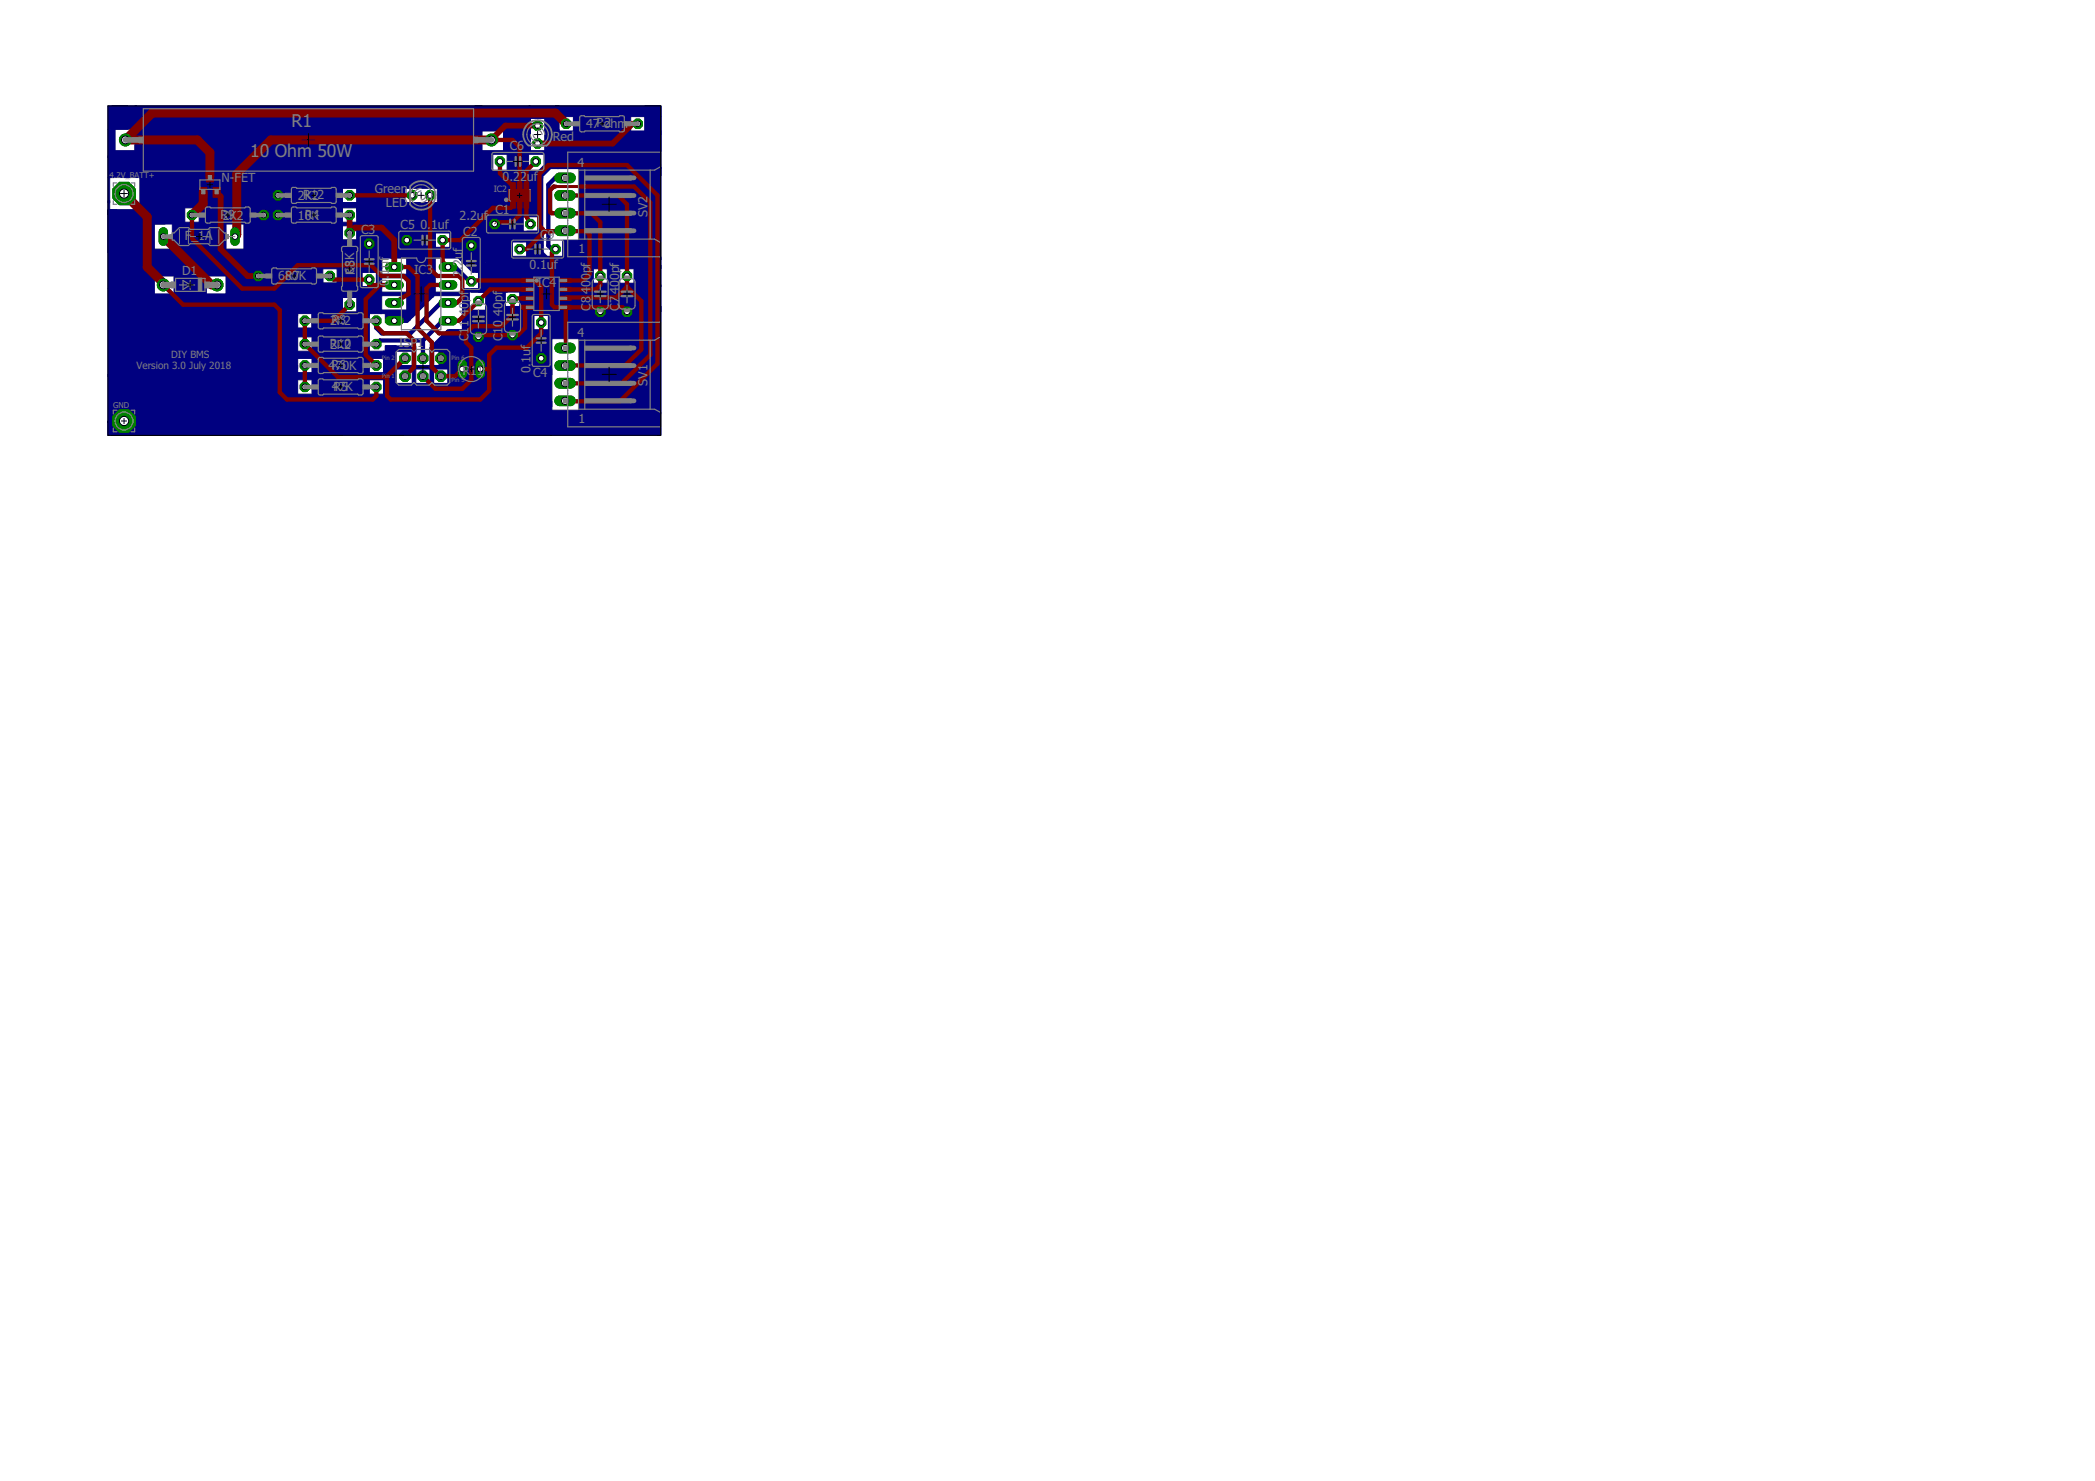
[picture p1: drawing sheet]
<svg xmlns="http://www.w3.org/2000/svg" width="297mm" height="210mm" viewBox="0 0 297 210" stroke-linecap="round" stroke-linejoin="round" font-family="sans-serif">
<defs><g id="words">
<g font-size="2.5" fill="#808080">
<text x="35.5" y="22.2">10 Ohm 50W</text>
<text x="41.3" y="18.1">R1</text>
</g>
<g font-size="1.8" fill="#808080">
<text x="72.3" y="21.2">C6</text>
<text x="78.4" y="20">R</text>
<text x="79.5" y="20">ed</text>
<text x="81.9" y="23.7">4</text>
<text x="83.1" y="18.2">47Rohm</text>
<text x="85.7" y="18.1">2</text>
<text x="31.4" y="25.8">N-FET</text>
<text x="42.2" y="28.3">2R12</text>
<text x="43.2" y="28.3">K2</text>
<text x="53.1" y="27.3">Green</text>
<text x="54.7" y="29.3">L</text>
<text x="55.6" y="29.3">ED</text>
<text x="71.3" y="25.7">0.2</text>
<text x="73.7" y="25.7">2</text>
<text x="74.7" y="25.7">uf</text>
<text x="26.2" y="34">F</text>
<text x="27.1" y="34">_1</text>
<text x="29.1" y="34">A</text>
<text x="31.2" y="31">R2</text>
<text x="32.3" y="31">9K</text>
<text x="33.6" y="31.1">2</text>
<text x="42.2" y="31.1">10K</text>
<text x="43.2" y="31">R4</text>
<text x="51.2" y="33.2">C3</text>
<text x="56.8" y="32.4">C5</text>
<text x="59.6" y="32.5">0</text>
<text x="60.6" y="32.5">.</text>
<text x="61.1" y="32.5">1uf</text>
<text x="65.2" y="31.2">2.2</text>
<text x="65.6" y="35.8" transform="rotate(-90 65.6 35.8)">f</text>
<text x="65.7" y="33.4">C2</text>
<text x="67.6" y="31.2">uf</text>
<text x="70.3" y="30.4">C1</text>
<text x="76.6" y="33.9">C9</text>
<text x="82" y="35.8">1</text>
<text x="91.8" y="30.8" transform="rotate(-90 91.8 30.8)">SV2</text>
<text x="25.8" y="39">D1</text>
<text x="39.4" y="39.7">680K</text>
<text x="40.4" y="39.6">R7</text>
<text x="50.2" y="38.8" transform="rotate(-90 50.2 38.8)">6</text>
<text x="50.2" y="37.9" transform="rotate(-90 50.2 37.9)">8K</text>
<text x="50.3" y="38.9" transform="rotate(-90 50.3 38.9)">R</text>
<text x="50.3" y="37.8" transform="rotate(-90 50.3 37.8)">3</text>
<text x="55.1" y="40.5" transform="rotate(-90 55.1 40.5)">0.</text>
<text x="55.1" y="39" transform="rotate(-90 55.1 39)">1uf</text>
<text x="58.7" y="38.8">IC3</text>
<text x="65.6" y="39.2" transform="rotate(-90 65.6 39.2)">2.2</text>
<text x="65.6" y="36.8" transform="rotate(-90 65.6 36.8)">u</text>
<text x="75.1" y="38.1">0.</text>
<text x="76.2" y="40.7">I</text>
<text x="76.6" y="38.1">1</text>
<text x="76.9" y="40.7">C</text>
<text x="77.6" y="38.1">u</text>
<text x="77.9" y="40.7">4</text>
<text x="78.5" y="38.1">f</text>
<text x="83.7" y="41.7" transform="rotate(-90 83.7 41.7)">4</text>
<text x="83.7" y="40.7" transform="rotate(-90 83.7 40.7)">00p</text>
<text x="83.7" y="37.8" transform="rotate(-90 83.7 37.8)">f</text>
<text x="87.8" y="41.7" transform="rotate(-90 87.8 41.7)">40</text>
<text x="87.8" y="39.7" transform="rotate(-90 87.8 39.7)">0p</text>
<text x="87.8" y="37.8" transform="rotate(-90 87.8 37.8)">f</text>
<text x="46.8" y="46.1">2K</text>
<text x="47" y="46">R8</text>
<text x="48.8" y="46.1">2</text>
<text x="66.4" y="44.8" transform="rotate(-90 66.4 44.8)">4</text>
<text x="66.4" y="43.8" transform="rotate(-90 66.4 43.8)">0pf</text>
<text x="71.3" y="47.3" transform="rotate(-90 71.3 47.3)">10</text>
<text x="71.3" y="44.8" transform="rotate(-90 71.3 44.8)">4</text>
<text x="71.3" y="43.8" transform="rotate(-90 71.3 43.8)">0pf</text>
<text x="81.9" y="47.8">4</text>
<text x="83.7" y="44.1" transform="rotate(-90 83.7 44.1)">C</text>
<text x="83.7" y="43" transform="rotate(-90 83.7 43)">8</text>
<text x="87.8" y="44.1" transform="rotate(-90 87.8 44.1)">C</text>
<text x="87.8" y="43" transform="rotate(-90 87.8 43)">7</text>
<text x="46.6" y="52.4">4R760K</text>
<text x="46.8" y="49.3">R12</text>
<text x="46.8" y="49.4">2K0</text>
<text x="56.5" y="49.1">ISP</text>
<text x="59.2" y="49.1">1</text>
<text x="65.6" y="53.2">R1</text>
<text x="66.4" y="48.3" transform="rotate(-90 66.4 48.3)">C11</text>
<text x="67.6" y="53.2">1</text>
<text x="71.3" y="48.3" transform="rotate(-90 71.3 48.3)">C</text>
<text x="75.2" y="52.9" transform="rotate(-90 75.2 52.9)">0</text>
<text x="75.2" y="52" transform="rotate(-90 75.2 52)">.1uf</text>
<text x="75.6" y="53.5">C4</text>
<text x="47.1" y="55.5">4R75K</text>
<text x="82" y="59.9">1</text>
<text x="91.8" y="54.6" transform="rotate(-90 91.8 54.6)">SV1</text>
</g>
<g font-size="1.4" fill="#808080">
<text x="19.4" y="52.3">Version 3.0 July 2018</text>
<text x="24.2" y="50.8">DIY BMS</text>
</g>
<text font-size="1.2" fill="#808080" x="70" y="27.2">IC2</text>
<g font-size="1.1" fill="#808080">
<text x="15.5" y="25.3">4.2V_BATT+</text>
<text x="16.1" y="57.8">GND</text>
</g>
<g font-size=".8" fill="#808080">
<text x="54.1" y="53.6">P</text>
<text x="54.1" y="51">P</text>
<text x="54.6" y="53.6">i</text>
<text x="54.6" y="51">i</text>
<text x="54.8" y="53.6">n 1</text>
<text x="54.8" y="51">n 2</text>
<text x="64" y="51">Pin 6</text>
<text x="64" y="54.1">Pin 5</text>
</g>
</g></defs>
<g fill="#000080" stroke="#000080" stroke-width=".14">
<path d="M33.8 44.2h8.4v8.1h-8.4z"/>
<path d="M36.6 51.5h1.8v3.9h-1.8z"/>
<path d="M19.1 15h49.2v7.9h-49.2z"/>
<path d="M25.2 22.6h43.1v4.1h-43.1z"/>
<path d="M55.4 56.9h22.9v4.8h-22.9z"/>
<path d="M78 58.1h15.5v3.6h-15.5z"/>
<path d="M82.3 43.4h11.4v15.3h-11.4z"/>
<path d="M41.7 46.5h3.3v1.3h-3.3z"/>
<path d="M67.3 15h7.9v3.6h-7.9z"/>
<path d="M75 15h4.3v1.8h-4.3z"/>
<path d="M77.2 16.5h2.1v2.1h-2.1z"/>
<path d="M77.2 18.3h2.1v5.6h-2.1z"/>
<path d="M71.9 18.6h3.1v6.3h-3.1z"/>
<path d="M68.1 24.1h8.4v6.6h-8.4z"/>
<path d="M62 26.4h6.3v4.3h-6.3z"/>
<path d="M40.4 26.4h1.8v5.3h-1.8z"/>
<path d="M55.4 28.7h5.1v7.9h-5.1z"/>
<path d="M60.2 28.7h7.6v4.3h-7.6z"/>
<path d="M60.2 32.8h1.5v3.8h-1.5z"/>
<path d="M61.5 35.1h4.1v1.5h-4.1z"/>
<path d="M63.8 32.5h1.8v3.1h-1.8z"/>
<path d="M65 35.8h6.6v.8h-6.6z"/>
<path d="M65.3 32.5h3.8v1.3h-3.8z"/>
<path d="M67.6 29.7h1.5v3.3h-1.5z"/>
<path d="M68.1 33.5h3.5v2.8h-3.5z"/>
<path d="M68.3 32.8h3.3v1.7h-3.3z"/>
<path d="M71.1 33h1.6v3.6h-1.6z"/>
<path d="M71.1 30.5h3.1v3.8h-3.1z"/>
<path d="M65.3 36.3h17.3v.5h-17.3z"/>
<path d="M71.6 37.3h5.9v4.1h-5.9z"/>
<path d="M73.7 40.9h2v3.5h-2z"/>
<path d="M68.9 40.9h2.7v3.3h-2.7z"/>
<path d="M71.1 43.7h2.6v.5h-2.6z"/>
<path d="M71.4 43.4h2.5v.8h-2.5z"/>
<path d="M68.1 37.6h1.3v3.8h-1.3z"/>
<path d="M67.8 37.6h.3v3.8h-.3z"/>
<path d="M82 40.4h11.7v3.8h-11.7z"/>
<path d="M82.3 36.3h11.4v1.8h-11.4z"/>
<path d="M90.2 37.6h3.5v3h-3.5z"/>
<path d="M82.1 37.6h2v2.8h-2z"/>
<path d="M86.1 37.8h1.8v3.1h-1.8z"/>
<path d="M83.8 40.1h6.6v.5h-6.6z"/>
<path d="M89.9 37.8h.3v2.6h-.3z"/>
<path d="M82.3 23.4h11.4v13.4h-11.4z"/>
<path d="M79 18.6h14.7v5.3h-14.7z"/>
<path d="M78.7 15h15v1.5h-15z"/>
<path d="M91.4 16.5h2.3v2.6h-2.3z"/>
<path d="M81.3 16.3h8.1v2.8h-8.1z"/>
<path d="M67.8 21.6h2.1v2.8h-2.1z"/>
<path d="M68.1 21.4h4.3v.5h-4.3z"/>
<path d="M75 18.1h.2v3h-.2z"/>
<path d="M57.7 44.2h.7v.8h-.7z"/>
<path d="M67.8 29.5h3.6v3.8h-3.6z"/>
<path d="M64.8 32.8h3.5v3.5h-3.5z"/>
<path d="M69.1 37.6h2.8v3.8h-2.8z"/>
<path d="M76.5 36.6h7.6v8.1h-7.6z"/>
<path d="M75 40.4h2.5v4.3h-2.5z"/>
<path d="M68.9 43.9h6.8v9.2h-6.8z"/>
<path d="M66.8 44.4h2.6v8.7h-2.6z"/>
<path d="M75.2 47.2h3.1v5.9h-3.1z"/>
<path d="M75.5 46.7h2.5v.8h-2.5z"/>
<path d="M77.7 44.4h4.9v3.6h-4.9z"/>
<path d="M57.7 36.3h3.8v5.6h-3.8z"/>
<path d="M66.8 40.9h1.3v.5h-1.3z"/>
<path d="M74.7 33h.5v3.6h-.5z"/>
<path d="M73.7 32.8h1.5v1.5h-1.5z"/>
<path d="M75.2 32.8h1.8v3.8h-1.8z"/>
<path d="M74.7 21.4h2.8v.5h-2.8z"/>
<path d="M75 20.6h.2v.8h-.2z"/>
<path d="M66.8 52.3h11.5v5.3h-11.5z"/>
<path d="M55.1 56.1h12.2v1.8h-12.2z"/>
<path d="M55.1 55.1h7.9v1.5h-7.9z"/>
<path d="M62.8 55.1h4.3v1.3h-4.3z"/>
<path d="M65.6 44.4h1.7v11.2h-1.7z"/>
<path d="M63.8 46.7h2.3v8.9h-2.3z"/>
<path d="M62.8 50h1.7v1.5h-1.7z"/>
<path d="M42 26.2h6.6v3.5h-6.6z"/>
<path d="M37.6 26.2h3.6v2.8h-3.6z"/>
<path d="M44.2 50.5h8.2v2.6h-8.2z"/>
<path d="M15.8 44.4h21.8v17.3h-21.8z"/>
<path d="M37.4 51.8h4.8v9.9h-4.8z"/>
<path d="M42 55.9h15.2v5.8h-15.2z"/>
<path d="M54.4 49.8h1.8v6.1h-1.8z"/>
<path d="M52.1 49.8h2.8v1h-2.8z"/>
<path d="M41.7 52.8h14v1h-14z"/>
<path d="M42 49.8h2.7v1h-2.7z"/>
<path d="M44.2 53.3h8.2v2.8h-8.2z"/>
<path d="M44.7 44.4h7.7v6.4h-7.7z"/>
<path d="M50.6 40.6h1.8v4.1h-1.8z"/>
<path d="M32.3 40.6h18.5v1.6h-18.5z"/>
<path d="M32.6 41.9h9.6v2.8h-9.6z"/>
<path d="M42 41.7h6.6v2.7h-6.6z"/>
<path d="M15.8 29.7h6.1v15h-6.1z"/>
<path d="M21.6 41.7h10.7v3.3h-10.7z"/>
<path d="M20.6 35.3h15.8v3.8h-15.8z"/>
<path d="M24.7 38.6h4.6v3.8h-4.6z"/>
<path d="M19.9 22.6h5.5v7.1h-5.5z"/>
<path d="M15.8 21.4h4.3v3.8h-4.3z"/>
<path d="M15.8 15h3.6v3.3h-3.6z"/>
<path d="M15.8 18.3h.5v3.3h-.5z"/>
<path d="M24.9 25.1h13.2v3.9h-13.2z"/>
<path d="M28.2 27.9h3.8v8.2h-3.8z"/>
<path d="M21.6 28.4h4.6v3.3h-4.6z"/>
<path d="M26 28.7h2.7v.8h-2.7z"/>
<path d="M31.5 28.4h17.1v3.3h-17.1z"/>
<path d="M34.6 31h11.2v5.6h-11.2z"/>
<path d="M24.4 31.5h4.3v4.3h-4.3z"/>
<path d="M50.6 26.2h6.8v3.8h-6.8z"/>
<path d="M50.6 29.5h5.6v7.1h-5.6z"/>
<path d="M45.3 31.2h3.3v3.1h-3.3z"/>
<path d="M48.3 28.7h2.8v.8h-2.8z"/>
<path d="M48.3 31.5h2.8v.5h-2.8z"/>
<path d="M45.5 34.8h8.6v3.3h-8.6z"/>
<path d="M47.8 37.8h3.6v3.1h-3.6z"/>
<path d="M51.1 37.8h3v.8h-3z"/>
<path d="M51.6 40.6h2.5v3.8h-2.5z"/>
<path d="M44.2 44.2h1.3v6.3h-1.3z"/>
<path d="M56.2 54.6h7.8v.8h-7.8z"/>
<path d="M79.8 34h2.8v2.6h-2.8z"/>
<path d="M71.4 17.8h.8v3.6h-.8z"/>
<path d="M45.3 40.1h2.7v.5h-2.7z"/>
<path d="M48.3 44.2h2.5v.5h-2.5z"/>
<path d="M53.4 38.4h.7v2.5h-.7z"/>
<path d="M53.9 41.4h4v.5h-4z"/>
<path d="M53.9 38.9h4v.5h-4z"/>
<path d="M53.9 43.9h4v.5h-4z"/>
<path d="M61.5 41.4h4.3v.5h-4.3z"/>
<path d="M55.9 51.8h8.1v.5h-8.1z"/>
<path d="M55.6 49h.6v5.8h-.6z"/>
<path d="M58.4 49.3h.5v5.5h-.5z"/>
<path d="M61 49.3h.5v5.5h-.5z"/>
<path d="M55.9 54.3h8.1v.5h-8.1z"/>
<path d="M63.5 51.3h.5v3.3h-.5z"/>
<path d="M55.9 49h3v.8h-3z"/>
<path d="M61 49.3h2.3v.5h-2.3z"/>
<path d="M55.1 44.2h2.6v1h-2.6z"/>
<path d="M69.6 36.6h7.4v1.5h-7.4z"/>
<path d="M15.3 15h2.8v3.3h-2.8z"/>
<path d="M15.3 18.3h.8v4.1h-.8z"/>
<path d="M15.3 22.1h.8v3.1h-.8z"/>
<path d="M15.3 25.2h.3v3.5h-.3z"/>
<path d="M15.3 28.4h.3v2.1h-.3z"/>
<path d="M15.3 29.7h.8v3.3h-.8z"/>
<path d="M15.3 33h.8v7.9h-.8z"/>
<path d="M15.3 40.9h.8v12.4h-.8z"/>
<path d="M15.3 53.1h.8v6.8h-.8z"/>
<path d="M15.3 59.7h33.3v2h-33.3z"/>
<path d="M93.2 58.4h.5v3.3h-.5z"/>
<path d="M54.6 44.4h1.6v1.3h-1.6z"/>
<path d="M54.6 49h1v1h-1z"/>
<path d="M91.4 15h2.3v9.9h-2.3z"/>
<path d="M71.4 15.3h3.8v6.3h-3.8z"/>
<path d="M74.7 32.8h2.3v6.1h-2.3z"/>
<path d="M89.9 37.1h3.6v4.8h-3.6z"/>
<path d="M67.8 37.3h2.6v4.1h-2.6z"/>
<path d="M45.3 40.1h3.3v4.3h-3.3z"/>
<path d="M44.2 40.1h4.4v6.6h-4.4z"/>
<path d="M19.9 24.1h3.5v7.6h-3.5z"/>
<path d="M15.3 29.7h1.3v6.1h-1.3z"/>
<path d="M63.5 49h4.8v6.4h-4.8z"/>
<path d="M54.6 49h1.6v6.9h-1.6z"/>
<path d="M62.3 49.5h1v2.5h-1z"/>
<path d="M32 38.9h13.8v3h-13.8z"/>
<path d="M36.4 35.6h9.4v5.3h-9.4z"/>
<path d="M82.1 47.2h.5v12.2h-.5z"/>
<path d="M82.1 23.6h.7v11.5h-.7z"/>
</g>
<g fill="none" stroke="#000080" stroke-width=".61">
<path d="M57.9 36.1v9.1M58.4 34.3l-.2-.3h-.5l-1.5-1.5-3.9 2M58.4 34.3v10.4M61.5 36.3v5.4l-3.8 3.8h-1.8M63.5 37.8h1l2.1 2.1h.2M64.8 36.1l2.3 2.3h1M66.8 34.8v1M67.1 37.3l1.2 1.3h.3l-1.3-1.3M67.8 36.8l.8 .8-.3 .2h-.2l-.5-.5v-.2zM69.1 37.1v.7h.3l.2-.2v-.5l-.2-.3h-3.1l-.2-.2v.2l1.5 1.6M69.6 24.4h7.1M70.1 31.7h-2.3l-.2 .3h-6.9l-2.3 2.3"/>
<path d="M76.5 35.6l1.2 1.2M76.7 34.8l-.2-.3v-9.6l.2 .3v11.6M80.1 25.2h-1.3l-1.1 1v8.6l.6 .5h.5M83.3 23.6h-6.1l-1.2 1.3h.2l1.5-1.5h.3v.2l-2 2.1M59.2 43.2l1.8-1.8v-5.6h6.1l2.5 2.6h7.1v5l.5 .5h1.6l.2 .3v2.8l-.2 .2h-1.6l-.5 .6v3l-3.3-3.3h-.7M59.2 42.7v1l-1.3 1.3M59.2 42.7h-.3l-.2 .2v.8M59.5 41.9h-.6v.5l.3 .3M60 48.3h-6.1l-.5 .5M60 48.3v2.5M61.2 41.9v-.2l-.2 .2h-.5v-.5l-1.3 1.3M61.5 49.3h1"/>
<path d="M62 49h.5M62.5 50.5l1.8 1.8M62.5 50.8l2 2M63.3 48.3v1.7l.2 .3h.3v-2.8l-.8 .8v2l-.5 .5M63.5 45.5h-.7l-2.8 2.8M63.5 42.9h-1l-4.3 4.3h-4.1l-.7-.7v-1M63.8 47l-1.3 1.3v2.5M66.3 41.1v2.8M67.8 47.8v3h-5.3M69.1 41.1h-3.3v3.1h3.3v.2h-3.3v2.6h-2.3l-2.3 2.3v5.3"/>
</g>
<path d="M39.4 27.7v6.8h12.9M39.4 30.5h-2l-.8 .7v7.9M85.1 44.2h3.8" fill="none" stroke="#000080" stroke-width="1.3"/>
<path d="M36.6 39.1h-1.5l-2.8 2.8v3.1l-14.7 14.7" fill="none" stroke="#000080" stroke-width=".83"/>
<circle cx="17.6" cy="27.4" r="1.72" fill="#008000" stroke="#008000" stroke-width=".14"/>
<circle cx="17.6" cy="27.4" r=".66" fill="#fff" stroke="#000" stroke-width=".14"/>
<circle cx="75.2" cy="31.7" r=".71" fill="#008000" stroke="#008000" stroke-width=".14"/>
<circle cx="75.2" cy="31.7" r=".4" fill="#fff" stroke="#000" stroke-width=".14"/>
<circle cx="70.1" cy="31.7" r=".71" fill="#008000" stroke="#008000" stroke-width=".14"/>
<circle cx="70.1" cy="31.7" r=".4" fill="#fff" stroke="#000" stroke-width=".14"/>
<circle cx="72.7" cy="42.4" r=".71" fill="#008000" stroke="#008000" stroke-width=".14"/>
<circle cx="72.7" cy="42.4" r=".4" fill="#fff" stroke="#000" stroke-width=".14"/>
<circle cx="72.7" cy="47.5" r=".71" fill="#008000" stroke="#008000" stroke-width=".14"/>
<circle cx="72.7" cy="47.5" r=".4" fill="#fff" stroke="#000" stroke-width=".14"/>
<circle cx="67.8" cy="42.7" r=".71" fill="#008000" stroke="#008000" stroke-width=".14"/>
<circle cx="67.8" cy="42.7" r=".4" fill="#fff" stroke="#000" stroke-width=".14"/>
<circle cx="67.8" cy="47.8" r=".71" fill="#008000" stroke="#008000" stroke-width=".14"/>
<circle cx="67.8" cy="47.8" r=".4" fill="#fff" stroke="#000" stroke-width=".14"/>
<circle cx="66.8" cy="39.9" r=".71" fill="#008000" stroke="#008000" stroke-width=".14"/>
<circle cx="66.8" cy="39.9" r=".4" fill="#fff" stroke="#000" stroke-width=".14"/>
<circle cx="66.8" cy="34.8" r=".71" fill="#008000" stroke="#008000" stroke-width=".14"/>
<circle cx="66.8" cy="34.8" r=".4" fill="#fff" stroke="#000" stroke-width=".14"/>
<circle cx="52.3" cy="39.6" r=".71" fill="#008000" stroke="#008000" stroke-width=".14"/>
<circle cx="52.3" cy="39.6" r=".4" fill="#fff" stroke="#000" stroke-width=".14"/>
<circle cx="52.3" cy="34.5" r=".71" fill="#008000" stroke="#008000" stroke-width=".14"/>
<circle cx="52.3" cy="34.5" r=".4" fill="#fff" stroke="#000" stroke-width=".14"/>
<circle cx="76.7" cy="45.7" r=".71" fill="#008000" stroke="#008000" stroke-width=".14"/>
<circle cx="76.7" cy="45.7" r=".4" fill="#fff" stroke="#000" stroke-width=".14"/>
<circle cx="76.7" cy="50.8" r=".71" fill="#008000" stroke="#008000" stroke-width=".14"/>
<circle cx="76.7" cy="50.8" r=".4" fill="#fff" stroke="#000" stroke-width=".14"/>
<circle cx="62.8" cy="34" r=".71" fill="#008000" stroke="#008000" stroke-width=".14"/>
<circle cx="62.8" cy="34" r=".4" fill="#fff" stroke="#000" stroke-width=".14"/>
<circle cx="57.7" cy="34" r=".71" fill="#008000" stroke="#008000" stroke-width=".14"/>
<circle cx="57.7" cy="34" r=".4" fill="#fff" stroke="#000" stroke-width=".14"/>
<circle cx="70.9" cy="22.9" r=".71" fill="#008000" stroke="#008000" stroke-width=".14"/>
<circle cx="70.9" cy="22.9" r=".4" fill="#fff" stroke="#000" stroke-width=".14"/>
<circle cx="76" cy="22.9" r=".71" fill="#008000" stroke="#008000" stroke-width=".14"/>
<circle cx="76" cy="22.9" r=".4" fill="#fff" stroke="#000" stroke-width=".14"/>
<circle cx="88.9" cy="39.1" r=".71" fill="#008000" stroke="#008000" stroke-width=".14"/>
<circle cx="88.9" cy="39.1" r=".4" fill="#fff" stroke="#000" stroke-width=".14"/>
<circle cx="88.9" cy="44.2" r=".71" fill="#008000" stroke="#008000" stroke-width=".14"/>
<circle cx="88.9" cy="44.2" r=".4" fill="#fff" stroke="#000" stroke-width=".14"/>
<circle cx="85.1" cy="39.1" r=".71" fill="#008000" stroke="#008000" stroke-width=".14"/>
<circle cx="85.1" cy="39.1" r=".4" fill="#fff" stroke="#000" stroke-width=".14"/>
<circle cx="85.1" cy="44.2" r=".71" fill="#008000" stroke="#008000" stroke-width=".14"/>
<circle cx="85.1" cy="44.2" r=".4" fill="#fff" stroke="#000" stroke-width=".14"/>
<circle cx="73.7" cy="35.3" r=".71" fill="#008000" stroke="#008000" stroke-width=".14"/>
<circle cx="73.7" cy="35.3" r=".4" fill="#fff" stroke="#000" stroke-width=".14"/>
<circle cx="78.8" cy="35.3" r=".71" fill="#008000" stroke="#008000" stroke-width=".14"/>
<circle cx="78.8" cy="35.3" r=".4" fill="#fff" stroke="#000" stroke-width=".14"/>
<circle cx="30.8" cy="40.4" r=".85" fill="#008000" stroke="#008000" stroke-width=".14"/>
<circle cx="30.8" cy="40.4" r=".55" fill="#fff" stroke="#000" stroke-width=".14"/>
<circle cx="23.2" cy="40.4" r=".85" fill="#008000" stroke="#008000" stroke-width=".14"/>
<circle cx="23.2" cy="40.4" r=".55" fill="#fff" stroke="#000" stroke-width=".14"/>
<path d="M23.2 32.9v1.3" fill="none" stroke="#008000" stroke-width="1.3"/>
<circle cx="23.2" cy="33.5" r=".4" fill="#fff" stroke="#000" stroke-width=".14"/>
<path d="M33.3 32.9v1.3" fill="none" stroke="#008000" stroke-width="1.3"/>
<circle cx="33.3" cy="33.5" r=".4" fill="#fff" stroke="#000" stroke-width=".14"/>
<circle cx="17.6" cy="59.7" r="1.72" fill="#008000" stroke="#008000" stroke-width=".14"/>
<circle cx="17.6" cy="59.7" r=".66" fill="#fff" stroke="#000" stroke-width=".14"/>
<path d="M55.2 37.8h1.4" fill="none" stroke="#008000" stroke-width="1.3"/>
<circle cx="55.9" cy="37.8" r=".4" fill="#fff" stroke="#000" stroke-width=".14"/>
<path d="M55.2 40.4h1.4" fill="none" stroke="#008000" stroke-width="1.3"/>
<circle cx="55.9" cy="40.4" r=".4" fill="#fff" stroke="#000" stroke-width=".14"/>
<path d="M55.2 42.9h1.4" fill="none" stroke="#008000" stroke-width="1.3"/>
<circle cx="55.9" cy="42.9" r=".4" fill="#fff" stroke="#000" stroke-width=".14"/>
<path d="M55.2 45.5h1.4" fill="none" stroke="#008000" stroke-width="1.3"/>
<circle cx="55.9" cy="45.5" r=".4" fill="#fff" stroke="#000" stroke-width=".14"/>
<path d="M62.9 45.5h1.3" fill="none" stroke="#008000" stroke-width="1.3"/>
<circle cx="63.5" cy="45.5" r=".4" fill="#fff" stroke="#000" stroke-width=".14"/>
<path d="M62.9 42.9h1.3" fill="none" stroke="#008000" stroke-width="1.3"/>
<circle cx="63.5" cy="42.9" r=".4" fill="#fff" stroke="#000" stroke-width=".14"/>
<path d="M62.9 40.4h1.3" fill="none" stroke="#008000" stroke-width="1.3"/>
<circle cx="63.5" cy="40.4" r=".4" fill="#fff" stroke="#000" stroke-width=".14"/>
<path d="M62.9 37.8h1.3" fill="none" stroke="#008000" stroke-width="1.3"/>
<circle cx="63.5" cy="37.8" r=".4" fill="#fff" stroke="#000" stroke-width=".14"/>
<circle cx="61" cy="27.7" r=".71" fill="#008000" stroke="#008000" stroke-width=".14"/>
<circle cx="61" cy="27.7" r=".4" fill="#fff" stroke="#000" stroke-width=".14"/>
<circle cx="58.4" cy="27.7" r=".71" fill="#008000" stroke="#008000" stroke-width=".14"/>
<circle cx="58.4" cy="27.7" r=".4" fill="#fff" stroke="#000" stroke-width=".14"/>
<circle cx="76.2" cy="17.8" r=".71" fill="#008000" stroke="#008000" stroke-width=".14"/>
<circle cx="76.2" cy="17.8" r=".4" fill="#fff" stroke="#000" stroke-width=".14"/>
<circle cx="76.2" cy="20.3" r=".71" fill="#008000" stroke="#008000" stroke-width=".14"/>
<circle cx="76.2" cy="20.3" r=".4" fill="#fff" stroke="#000" stroke-width=".14"/>
<circle cx="53.4" cy="48.8" r=".71" fill="#008000" stroke="#008000" stroke-width=".14"/>
<circle cx="53.4" cy="48.8" r=".4" fill="#fff" stroke="#000" stroke-width=".14"/>
<circle cx="43.2" cy="48.8" r=".71" fill="#008000" stroke="#008000" stroke-width=".14"/>
<circle cx="43.2" cy="48.8" r=".4" fill="#fff" stroke="#000" stroke-width=".14"/>
<circle cx="39.4" cy="27.7" r=".71" fill="#008000" stroke="#008000" stroke-width=".14"/>
<circle cx="39.4" cy="27.7" r=".4" fill="#fff" stroke="#000" stroke-width=".14"/>
<circle cx="49.6" cy="27.7" r=".71" fill="#008000" stroke="#008000" stroke-width=".14"/>
<circle cx="49.6" cy="27.7" r=".4" fill="#fff" stroke="#000" stroke-width=".14"/>
<circle cx="80.3" cy="17.5" r=".71" fill="#008000" stroke="#008000" stroke-width=".14"/>
<circle cx="80.3" cy="17.5" r=".4" fill="#fff" stroke="#000" stroke-width=".14"/>
<circle cx="90.4" cy="17.5" r=".71" fill="#008000" stroke="#008000" stroke-width=".14"/>
<circle cx="90.4" cy="17.5" r=".4" fill="#fff" stroke="#000" stroke-width=".14"/>
<circle cx="49.6" cy="33" r=".71" fill="#008000" stroke="#008000" stroke-width=".14"/>
<circle cx="49.6" cy="33" r=".4" fill="#fff" stroke="#000" stroke-width=".14"/>
<circle cx="49.6" cy="43.2" r=".71" fill="#008000" stroke="#008000" stroke-width=".14"/>
<circle cx="49.6" cy="43.2" r=".4" fill="#fff" stroke="#000" stroke-width=".14"/>
<circle cx="39.4" cy="30.5" r=".71" fill="#008000" stroke="#008000" stroke-width=".14"/>
<circle cx="39.4" cy="30.5" r=".4" fill="#fff" stroke="#000" stroke-width=".14"/>
<circle cx="49.6" cy="30.5" r=".71" fill="#008000" stroke="#008000" stroke-width=".14"/>
<circle cx="49.6" cy="30.5" r=".4" fill="#fff" stroke="#000" stroke-width=".14"/>
<circle cx="43.2" cy="54.8" r=".71" fill="#008000" stroke="#008000" stroke-width=".14"/>
<circle cx="43.2" cy="54.8" r=".4" fill="#fff" stroke="#000" stroke-width=".14"/>
<circle cx="53.4" cy="54.8" r=".71" fill="#008000" stroke="#008000" stroke-width=".14"/>
<circle cx="53.4" cy="54.8" r=".4" fill="#fff" stroke="#000" stroke-width=".14"/>
<circle cx="53.4" cy="51.8" r=".71" fill="#008000" stroke="#008000" stroke-width=".14"/>
<circle cx="53.4" cy="51.8" r=".4" fill="#fff" stroke="#000" stroke-width=".14"/>
<circle cx="43.2" cy="51.8" r=".71" fill="#008000" stroke="#008000" stroke-width=".14"/>
<circle cx="43.2" cy="51.8" r=".4" fill="#fff" stroke="#000" stroke-width=".14"/>
<circle cx="36.6" cy="39.1" r=".71" fill="#008000" stroke="#008000" stroke-width=".14"/>
<circle cx="36.6" cy="39.1" r=".4" fill="#fff" stroke="#000" stroke-width=".14"/>
<circle cx="46.8" cy="39.1" r=".71" fill="#008000" stroke="#008000" stroke-width=".14"/>
<circle cx="46.8" cy="39.1" r=".4" fill="#fff" stroke="#000" stroke-width=".14"/>
<circle cx="53.4" cy="45.5" r=".71" fill="#008000" stroke="#008000" stroke-width=".14"/>
<circle cx="53.4" cy="45.5" r=".4" fill="#fff" stroke="#000" stroke-width=".14"/>
<circle cx="43.2" cy="45.5" r=".71" fill="#008000" stroke="#008000" stroke-width=".14"/>
<circle cx="43.2" cy="45.5" r=".4" fill="#fff" stroke="#000" stroke-width=".14"/>
<circle cx="37.4" cy="30.5" r=".71" fill="#008000" stroke="#008000" stroke-width=".14"/>
<circle cx="37.4" cy="30.5" r=".4" fill="#fff" stroke="#000" stroke-width=".14"/>
<circle cx="27.2" cy="30.5" r=".71" fill="#008000" stroke="#008000" stroke-width=".14"/>
<circle cx="27.2" cy="30.5" r=".4" fill="#fff" stroke="#000" stroke-width=".14"/>
<path d="M79.4 51.8h1.5" fill="none" stroke="#008000" stroke-width="1.5"/>
<circle cx="80.1" cy="51.8" r=".51" fill="#fff" stroke="#000" stroke-width=".14"/>
<path d="M79.4 49.3h1.5" fill="none" stroke="#008000" stroke-width="1.5"/>
<circle cx="80.1" cy="49.3" r=".51" fill="#fff" stroke="#000" stroke-width=".14"/>
<path d="M79.4 54.3h1.5" fill="none" stroke="#008000" stroke-width="1.5"/>
<circle cx="80.1" cy="54.3" r=".51" fill="#fff" stroke="#000" stroke-width=".14"/>
<path d="M79.4 56.8h1.5" fill="none" stroke="#008000" stroke-width="1.5"/>
<circle cx="80.1" cy="56.8" r=".51" fill="#fff" stroke="#000" stroke-width=".14"/>
<path d="M79.4 27.7h1.5" fill="none" stroke="#008000" stroke-width="1.5"/>
<circle cx="80.1" cy="27.7" r=".51" fill="#fff" stroke="#000" stroke-width=".14"/>
<path d="M79.4 25.2h1.5" fill="none" stroke="#008000" stroke-width="1.5"/>
<circle cx="80.1" cy="25.2" r=".51" fill="#fff" stroke="#000" stroke-width=".14"/>
<path d="M79.4 30.2h1.5" fill="none" stroke="#008000" stroke-width="1.5"/>
<circle cx="80.1" cy="30.2" r=".51" fill="#fff" stroke="#000" stroke-width=".14"/>
<path d="M79.4 32.7h1.5" fill="none" stroke="#008000" stroke-width="1.5"/>
<circle cx="80.1" cy="32.7" r=".51" fill="#fff" stroke="#000" stroke-width=".14"/>
<circle cx="17.8" cy="19.8" r=".85" fill="#008000" stroke="#008000" stroke-width=".14"/>
<circle cx="17.8" cy="19.8" r=".55" fill="#fff" stroke="#000" stroke-width=".14"/>
<circle cx="69.7" cy="19.8" r=".85" fill="#008000" stroke="#008000" stroke-width=".14"/>
<circle cx="69.7" cy="19.8" r=".55" fill="#fff" stroke="#000" stroke-width=".14"/>
<circle cx="57.4" cy="53.3" r=".78" fill="#008000" stroke="#008000" stroke-width=".14"/>
<circle cx="57.4" cy="53.3" r=".47" fill="#fff" stroke="#000" stroke-width=".14"/>
<circle cx="57.4" cy="50.8" r=".78" fill="#008000" stroke="#008000" stroke-width=".14"/>
<circle cx="57.4" cy="50.8" r=".47" fill="#fff" stroke="#000" stroke-width=".14"/>
<circle cx="60" cy="53.3" r=".78" fill="#008000" stroke="#008000" stroke-width=".14"/>
<circle cx="60" cy="53.3" r=".47" fill="#fff" stroke="#000" stroke-width=".14"/>
<circle cx="60" cy="50.8" r=".78" fill="#008000" stroke="#008000" stroke-width=".14"/>
<circle cx="60" cy="50.8" r=".47" fill="#fff" stroke="#000" stroke-width=".14"/>
<circle cx="62.5" cy="53.3" r=".78" fill="#008000" stroke="#008000" stroke-width=".14"/>
<circle cx="62.5" cy="53.3" r=".47" fill="#fff" stroke="#000" stroke-width=".14"/>
<circle cx="62.5" cy="50.8" r=".78" fill="#008000" stroke="#008000" stroke-width=".14"/>
<circle cx="62.5" cy="50.8" r=".47" fill="#fff" stroke="#000" stroke-width=".14"/>
<path d="M65.6 51.6v1.4" fill="none" stroke="#008000" stroke-width="1.3"/>
<circle cx="65.6" cy="52.3" r=".4" fill="#fff" stroke="#000" stroke-width=".14"/>
<path d="M68.1 51.6v1.4" fill="none" stroke="#008000" stroke-width="1.3"/>
<circle cx="68.1" cy="52.3" r=".4" fill="#fff" stroke="#000" stroke-width=".14"/>
<g fill="#800000" stroke="#800000" stroke-width=".14">
<path d="M72.4 28.5h.7v1h-.7z"/>
<path d="M73.3 28.5h.7v1h-.7z"/>
<path d="M74.3 28.5h.7v1h-.7z"/>
<path d="M74.3 25.9h.7v1h-.7z"/>
<path d="M73.3 25.9h.7v1h-.7z"/>
<path d="M72.4 25.9h.7v1h-.7z"/>
<path d="M74 39.5h1.5v.5h-1.5z"/>
<path d="M74 40.7h1.5v.6h-1.5z"/>
<path d="M74 42h1.5v.6h-1.5z"/>
<path d="M74 43.3h1.5v.6h-1.5z"/>
<path d="M79.5 43.3h1.5v.6h-1.5z"/>
<path d="M79.5 42h1.5v.6h-1.5z"/>
<path d="M79.5 40.7h1.5v.6h-1.5z"/>
<path d="M79.5 39.5h1.5v.5h-1.5z"/>
<path d="M29.3 24.4h1v1.4h-1z"/>
<path d="M30.2 26.6h1v1.4h-1z"/>
<path d="M28.3 26.6h1v1.4h-1z"/>
</g>
<g fill="none" stroke="#800000" stroke-width=".61">
<path d="M69.7 19.8h3l1 1v6.4l.7 .7h.3l-.1 2.8 .6 1M27.2 30.5v3.3l7.1 7.1h4.6l3.3-3.3h10.4l1.5 1.5h3.1l.7 .8v1.8l-2 1.2 .3-.2M46.8 39.1l.5 .5h5v.8h3.6M49.6 27.7h8.8M55.9 37.8h2l1.3 1.3v7.4l2 2v3.5l1.3 1.3h2l1.1-1M61 27.7v10.4l1 1h3l.6 .5v2.6l-.8 .7h-1.3M66.8 39.9l.2-.1h8.8l.9 .8v6.6l-2 2.1h-4.3l-1 1v5.1l-1.3 1.2h-12.7l-.5-.5v-2.8M70.9 22.9v1.7l1.8 1.8M72.7 29.2l-.3 .3h-2.5l-4.6 4.5h-2.5v3.1l.7 .7M73.7 29v1.5l-1 1h-2.3M76 22.9l-1.4 1.3v2.2M77.2 32.8l-2.5 2.5h-1"/>
<path d="M78.5 35.3h.3l-.5 .5v7.4l.3 .4h9.7l.6 .6M78.8 26.4h-.3l-.5 .5v3.1l.3 .2h1.7M80.1 30.2h3.7l1.3 1.3v8.9l-.6 .6h-4.3M80.1 27.7h7.6l1.2 1.3v11.6M80.1 32.7l.2 .1M80.2 39.8h2.5l.9-.9v-5.6l-.5-.5h-6.1v-.3l-.5-.5v-7.3l1.2-1.3h11.2l4.3 4.3v23.8l-5.3 5.4-7.8-.1M82.3 26.4h7.6l2.3 2.3v21.6l-4.1 4h-8M23.2 40.4l2.8 2.8h12.9l.8 .7v11.7l1 1h12.2l.5-.5v-1.3M43.2 51.8v3M49.6 43.2l-2.3 2.3h-4.1v3.3l4.7 4.6h6.9l2.6-2.6M53.4 45.5v.7l1 1h3.3l1 1.1v3.7l-1.3 1.3M53.9 40.4l-2 2v7.9l1.5 1.5"/>
<path d="M63.5 40.4h-2.5l-.5 .5v4.6l1.8 1.7h3.8M66.1 47.2v1.3l.7 .8v4.5l-1.2 1.3h-3.9l-1.7-1.8M68.1 52.3h1.3M74.7 43.6h-.3v2.9l-1 1h-5.3l-.3 .3M74.7 41h-5.2l-4.5 4.5h-1.5M74.7 42.3h-1.9l-.1 .1v2.3l-1.6 1.5h-4l-1 1M80.2 43.6v5.6l-.1 .1M88.9 40.6l-1.5 1.6h-7.1l-.1 .1M88.9 40.6l2 2.1v6.8l-2.3 2.3h-8.5"/>
</g>
<path d="M76.2 17.8h-4.6l-1.9 2M90.4 17.5h-.7l-2.8 2.8h-10.7M30.7 27.3l.6 .6v7.4l3.8 3.8h1.5M49.6 30.5v2.5l.7-.7h3.8l1.8 1.7v3.8" fill="none" stroke="#800000" stroke-width=".83"/>
<path d="M70.1 19.8h-31.7l-4.8 4.9v8.6l-.3 .2M80.3 17.5l-1.5-1.5h-57.2l-3.8 3.8h10.2l1.8 1.8v3.5M17.6 27.4l3.3 3.3v7.1l2.3 2.3v.3M23.2 33.5l6.8 6.9h.8M28.8 27.3v1.6l-1.6 1.6" fill="none" stroke="#800000" stroke-width="1.3"/>
<path d="M76.5 32l.7 .8 2.9-.1M78 30v.2h2.1M78 23.4l-1.5 1.3M82.3 26.4h-3.5l-.8 .5M69.4 54.6v.5M88.8 40.8h.2l1.9 1.9" fill="none" stroke="#800000" stroke-width=".42"/>
<circle cx="17.6" cy="27.4" r="1.72" fill="#008000" stroke="#008000" stroke-width=".14"/>
<circle cx="17.6" cy="27.4" r=".66" fill="#fff" stroke="#000" stroke-width=".14"/>
<circle cx="75.2" cy="31.7" r=".71" fill="#008000" stroke="#008000" stroke-width=".14"/>
<circle cx="75.2" cy="31.7" r=".4" fill="#fff" stroke="#000" stroke-width=".14"/>
<circle cx="70.1" cy="31.7" r=".71" fill="#008000" stroke="#008000" stroke-width=".14"/>
<circle cx="70.1" cy="31.7" r=".4" fill="#fff" stroke="#000" stroke-width=".14"/>
<circle cx="72.7" cy="42.4" r=".71" fill="#008000" stroke="#008000" stroke-width=".14"/>
<circle cx="72.7" cy="42.4" r=".4" fill="#fff" stroke="#000" stroke-width=".14"/>
<circle cx="72.7" cy="47.5" r=".71" fill="#008000" stroke="#008000" stroke-width=".14"/>
<circle cx="72.7" cy="47.5" r=".4" fill="#fff" stroke="#000" stroke-width=".14"/>
<circle cx="67.8" cy="42.7" r=".71" fill="#008000" stroke="#008000" stroke-width=".14"/>
<circle cx="67.8" cy="42.7" r=".4" fill="#fff" stroke="#000" stroke-width=".14"/>
<circle cx="67.8" cy="47.8" r=".71" fill="#008000" stroke="#008000" stroke-width=".14"/>
<circle cx="67.8" cy="47.8" r=".4" fill="#fff" stroke="#000" stroke-width=".14"/>
<circle cx="66.8" cy="39.9" r=".71" fill="#008000" stroke="#008000" stroke-width=".14"/>
<circle cx="66.8" cy="39.9" r=".4" fill="#fff" stroke="#000" stroke-width=".14"/>
<circle cx="66.8" cy="34.8" r=".71" fill="#008000" stroke="#008000" stroke-width=".14"/>
<circle cx="66.8" cy="34.8" r=".4" fill="#fff" stroke="#000" stroke-width=".14"/>
<circle cx="52.3" cy="39.6" r=".71" fill="#008000" stroke="#008000" stroke-width=".14"/>
<circle cx="52.3" cy="39.6" r=".4" fill="#fff" stroke="#000" stroke-width=".14"/>
<circle cx="52.3" cy="34.5" r=".71" fill="#008000" stroke="#008000" stroke-width=".14"/>
<circle cx="52.3" cy="34.5" r=".4" fill="#fff" stroke="#000" stroke-width=".14"/>
<circle cx="76.7" cy="45.7" r=".71" fill="#008000" stroke="#008000" stroke-width=".14"/>
<circle cx="76.7" cy="45.7" r=".4" fill="#fff" stroke="#000" stroke-width=".14"/>
<circle cx="76.7" cy="50.8" r=".71" fill="#008000" stroke="#008000" stroke-width=".14"/>
<circle cx="76.7" cy="50.8" r=".4" fill="#fff" stroke="#000" stroke-width=".14"/>
<circle cx="62.8" cy="34" r=".71" fill="#008000" stroke="#008000" stroke-width=".14"/>
<circle cx="62.8" cy="34" r=".4" fill="#fff" stroke="#000" stroke-width=".14"/>
<circle cx="57.7" cy="34" r=".71" fill="#008000" stroke="#008000" stroke-width=".14"/>
<circle cx="57.7" cy="34" r=".4" fill="#fff" stroke="#000" stroke-width=".14"/>
<circle cx="70.9" cy="22.9" r=".71" fill="#008000" stroke="#008000" stroke-width=".14"/>
<circle cx="70.9" cy="22.9" r=".4" fill="#fff" stroke="#000" stroke-width=".14"/>
<circle cx="76" cy="22.9" r=".71" fill="#008000" stroke="#008000" stroke-width=".14"/>
<circle cx="76" cy="22.9" r=".4" fill="#fff" stroke="#000" stroke-width=".14"/>
<circle cx="88.9" cy="39.1" r=".71" fill="#008000" stroke="#008000" stroke-width=".14"/>
<circle cx="88.9" cy="39.1" r=".4" fill="#fff" stroke="#000" stroke-width=".14"/>
<circle cx="88.9" cy="44.2" r=".71" fill="#008000" stroke="#008000" stroke-width=".14"/>
<circle cx="88.9" cy="44.2" r=".4" fill="#fff" stroke="#000" stroke-width=".14"/>
<circle cx="85.1" cy="39.1" r=".71" fill="#008000" stroke="#008000" stroke-width=".14"/>
<circle cx="85.1" cy="39.1" r=".4" fill="#fff" stroke="#000" stroke-width=".14"/>
<circle cx="85.1" cy="44.2" r=".71" fill="#008000" stroke="#008000" stroke-width=".14"/>
<circle cx="85.1" cy="44.2" r=".4" fill="#fff" stroke="#000" stroke-width=".14"/>
<circle cx="73.7" cy="35.3" r=".71" fill="#008000" stroke="#008000" stroke-width=".14"/>
<circle cx="73.7" cy="35.3" r=".4" fill="#fff" stroke="#000" stroke-width=".14"/>
<circle cx="78.8" cy="35.3" r=".71" fill="#008000" stroke="#008000" stroke-width=".14"/>
<circle cx="78.8" cy="35.3" r=".4" fill="#fff" stroke="#000" stroke-width=".14"/>
<circle cx="30.8" cy="40.4" r=".85" fill="#008000" stroke="#008000" stroke-width=".14"/>
<circle cx="30.8" cy="40.4" r=".55" fill="#fff" stroke="#000" stroke-width=".14"/>
<circle cx="23.2" cy="40.4" r=".85" fill="#008000" stroke="#008000" stroke-width=".14"/>
<circle cx="23.2" cy="40.4" r=".55" fill="#fff" stroke="#000" stroke-width=".14"/>
<path d="M23.2 32.9v1.3" fill="none" stroke="#008000" stroke-width="1.3"/>
<circle cx="23.2" cy="33.5" r=".4" fill="#fff" stroke="#000" stroke-width=".14"/>
<path d="M33.3 32.9v1.3" fill="none" stroke="#008000" stroke-width="1.3"/>
<circle cx="33.3" cy="33.5" r=".4" fill="#fff" stroke="#000" stroke-width=".14"/>
<circle cx="17.6" cy="59.7" r="1.72" fill="#008000" stroke="#008000" stroke-width=".14"/>
<circle cx="17.6" cy="59.7" r=".66" fill="#fff" stroke="#000" stroke-width=".14"/>
<path d="M55.2 37.8h1.4" fill="none" stroke="#008000" stroke-width="1.3"/>
<circle cx="55.9" cy="37.8" r=".4" fill="#fff" stroke="#000" stroke-width=".14"/>
<path d="M55.2 40.4h1.4" fill="none" stroke="#008000" stroke-width="1.3"/>
<circle cx="55.9" cy="40.4" r=".4" fill="#fff" stroke="#000" stroke-width=".14"/>
<path d="M55.2 42.9h1.4" fill="none" stroke="#008000" stroke-width="1.3"/>
<circle cx="55.9" cy="42.9" r=".4" fill="#fff" stroke="#000" stroke-width=".14"/>
<path d="M55.2 45.5h1.4" fill="none" stroke="#008000" stroke-width="1.3"/>
<circle cx="55.9" cy="45.5" r=".4" fill="#fff" stroke="#000" stroke-width=".14"/>
<path d="M62.9 45.5h1.3" fill="none" stroke="#008000" stroke-width="1.3"/>
<circle cx="63.5" cy="45.5" r=".4" fill="#fff" stroke="#000" stroke-width=".14"/>
<path d="M62.9 42.9h1.3" fill="none" stroke="#008000" stroke-width="1.3"/>
<circle cx="63.5" cy="42.9" r=".4" fill="#fff" stroke="#000" stroke-width=".14"/>
<path d="M62.9 40.4h1.3" fill="none" stroke="#008000" stroke-width="1.3"/>
<circle cx="63.5" cy="40.4" r=".4" fill="#fff" stroke="#000" stroke-width=".14"/>
<path d="M62.9 37.8h1.3" fill="none" stroke="#008000" stroke-width="1.3"/>
<circle cx="63.5" cy="37.8" r=".4" fill="#fff" stroke="#000" stroke-width=".14"/>
<circle cx="61" cy="27.7" r=".71" fill="#008000" stroke="#008000" stroke-width=".14"/>
<circle cx="61" cy="27.7" r=".4" fill="#fff" stroke="#000" stroke-width=".14"/>
<circle cx="58.4" cy="27.7" r=".71" fill="#008000" stroke="#008000" stroke-width=".14"/>
<circle cx="58.4" cy="27.7" r=".4" fill="#fff" stroke="#000" stroke-width=".14"/>
<circle cx="76.2" cy="17.8" r=".71" fill="#008000" stroke="#008000" stroke-width=".14"/>
<circle cx="76.2" cy="17.8" r=".4" fill="#fff" stroke="#000" stroke-width=".14"/>
<circle cx="76.2" cy="20.3" r=".71" fill="#008000" stroke="#008000" stroke-width=".14"/>
<circle cx="76.2" cy="20.3" r=".4" fill="#fff" stroke="#000" stroke-width=".14"/>
<circle cx="53.4" cy="48.8" r=".71" fill="#008000" stroke="#008000" stroke-width=".14"/>
<circle cx="53.4" cy="48.8" r=".4" fill="#fff" stroke="#000" stroke-width=".14"/>
<circle cx="43.2" cy="48.8" r=".71" fill="#008000" stroke="#008000" stroke-width=".14"/>
<circle cx="43.2" cy="48.8" r=".4" fill="#fff" stroke="#000" stroke-width=".14"/>
<circle cx="39.4" cy="27.7" r=".71" fill="#008000" stroke="#008000" stroke-width=".14"/>
<circle cx="39.4" cy="27.7" r=".4" fill="#fff" stroke="#000" stroke-width=".14"/>
<circle cx="49.6" cy="27.7" r=".71" fill="#008000" stroke="#008000" stroke-width=".14"/>
<circle cx="49.6" cy="27.7" r=".4" fill="#fff" stroke="#000" stroke-width=".14"/>
<circle cx="80.3" cy="17.5" r=".71" fill="#008000" stroke="#008000" stroke-width=".14"/>
<circle cx="80.3" cy="17.5" r=".4" fill="#fff" stroke="#000" stroke-width=".14"/>
<circle cx="90.4" cy="17.5" r=".71" fill="#008000" stroke="#008000" stroke-width=".14"/>
<circle cx="90.4" cy="17.5" r=".4" fill="#fff" stroke="#000" stroke-width=".14"/>
<circle cx="49.6" cy="33" r=".71" fill="#008000" stroke="#008000" stroke-width=".14"/>
<circle cx="49.6" cy="33" r=".4" fill="#fff" stroke="#000" stroke-width=".14"/>
<circle cx="49.6" cy="43.2" r=".71" fill="#008000" stroke="#008000" stroke-width=".14"/>
<circle cx="49.6" cy="43.2" r=".4" fill="#fff" stroke="#000" stroke-width=".14"/>
<circle cx="39.4" cy="30.5" r=".71" fill="#008000" stroke="#008000" stroke-width=".14"/>
<circle cx="39.4" cy="30.5" r=".4" fill="#fff" stroke="#000" stroke-width=".14"/>
<circle cx="49.6" cy="30.5" r=".71" fill="#008000" stroke="#008000" stroke-width=".14"/>
<circle cx="49.6" cy="30.5" r=".4" fill="#fff" stroke="#000" stroke-width=".14"/>
<circle cx="43.2" cy="54.8" r=".71" fill="#008000" stroke="#008000" stroke-width=".14"/>
<circle cx="43.2" cy="54.8" r=".4" fill="#fff" stroke="#000" stroke-width=".14"/>
<circle cx="53.4" cy="54.8" r=".71" fill="#008000" stroke="#008000" stroke-width=".14"/>
<circle cx="53.4" cy="54.8" r=".4" fill="#fff" stroke="#000" stroke-width=".14"/>
<circle cx="53.4" cy="51.8" r=".71" fill="#008000" stroke="#008000" stroke-width=".14"/>
<circle cx="53.4" cy="51.8" r=".4" fill="#fff" stroke="#000" stroke-width=".14"/>
<circle cx="43.2" cy="51.8" r=".71" fill="#008000" stroke="#008000" stroke-width=".14"/>
<circle cx="43.2" cy="51.8" r=".4" fill="#fff" stroke="#000" stroke-width=".14"/>
<circle cx="36.6" cy="39.1" r=".71" fill="#008000" stroke="#008000" stroke-width=".14"/>
<circle cx="36.6" cy="39.1" r=".4" fill="#fff" stroke="#000" stroke-width=".14"/>
<circle cx="46.8" cy="39.1" r=".71" fill="#008000" stroke="#008000" stroke-width=".14"/>
<circle cx="46.8" cy="39.1" r=".4" fill="#fff" stroke="#000" stroke-width=".14"/>
<circle cx="53.4" cy="45.5" r=".71" fill="#008000" stroke="#008000" stroke-width=".14"/>
<circle cx="53.4" cy="45.5" r=".4" fill="#fff" stroke="#000" stroke-width=".14"/>
<circle cx="43.2" cy="45.5" r=".71" fill="#008000" stroke="#008000" stroke-width=".14"/>
<circle cx="43.2" cy="45.5" r=".4" fill="#fff" stroke="#000" stroke-width=".14"/>
<circle cx="37.4" cy="30.5" r=".71" fill="#008000" stroke="#008000" stroke-width=".14"/>
<circle cx="37.4" cy="30.5" r=".4" fill="#fff" stroke="#000" stroke-width=".14"/>
<circle cx="27.2" cy="30.5" r=".71" fill="#008000" stroke="#008000" stroke-width=".14"/>
<circle cx="27.2" cy="30.5" r=".4" fill="#fff" stroke="#000" stroke-width=".14"/>
<path d="M79.4 51.8h1.5" fill="none" stroke="#008000" stroke-width="1.5"/>
<circle cx="80.1" cy="51.8" r=".51" fill="#fff" stroke="#000" stroke-width=".14"/>
<path d="M79.4 49.3h1.5" fill="none" stroke="#008000" stroke-width="1.5"/>
<circle cx="80.1" cy="49.3" r=".51" fill="#fff" stroke="#000" stroke-width=".14"/>
<path d="M79.4 54.3h1.5" fill="none" stroke="#008000" stroke-width="1.5"/>
<circle cx="80.1" cy="54.3" r=".51" fill="#fff" stroke="#000" stroke-width=".14"/>
<path d="M79.4 56.8h1.5" fill="none" stroke="#008000" stroke-width="1.5"/>
<circle cx="80.1" cy="56.8" r=".51" fill="#fff" stroke="#000" stroke-width=".14"/>
<path d="M79.4 27.7h1.5" fill="none" stroke="#008000" stroke-width="1.5"/>
<circle cx="80.1" cy="27.7" r=".51" fill="#fff" stroke="#000" stroke-width=".14"/>
<path d="M79.4 25.2h1.5" fill="none" stroke="#008000" stroke-width="1.5"/>
<circle cx="80.1" cy="25.2" r=".51" fill="#fff" stroke="#000" stroke-width=".14"/>
<path d="M79.4 30.2h1.5" fill="none" stroke="#008000" stroke-width="1.5"/>
<circle cx="80.1" cy="30.2" r=".51" fill="#fff" stroke="#000" stroke-width=".14"/>
<path d="M79.4 32.7h1.5" fill="none" stroke="#008000" stroke-width="1.5"/>
<circle cx="80.1" cy="32.7" r=".51" fill="#fff" stroke="#000" stroke-width=".14"/>
<circle cx="17.8" cy="19.8" r=".85" fill="#008000" stroke="#008000" stroke-width=".14"/>
<circle cx="17.8" cy="19.8" r=".55" fill="#fff" stroke="#000" stroke-width=".14"/>
<circle cx="69.7" cy="19.8" r=".85" fill="#008000" stroke="#008000" stroke-width=".14"/>
<circle cx="69.7" cy="19.8" r=".55" fill="#fff" stroke="#000" stroke-width=".14"/>
<circle cx="57.4" cy="53.3" r=".78" fill="#008000" stroke="#008000" stroke-width=".14"/>
<circle cx="57.4" cy="53.3" r=".47" fill="#fff" stroke="#000" stroke-width=".14"/>
<circle cx="57.4" cy="50.8" r=".78" fill="#008000" stroke="#008000" stroke-width=".14"/>
<circle cx="57.4" cy="50.8" r=".47" fill="#fff" stroke="#000" stroke-width=".14"/>
<circle cx="60" cy="53.3" r=".78" fill="#008000" stroke="#008000" stroke-width=".14"/>
<circle cx="60" cy="53.3" r=".47" fill="#fff" stroke="#000" stroke-width=".14"/>
<circle cx="60" cy="50.8" r=".78" fill="#008000" stroke="#008000" stroke-width=".14"/>
<circle cx="60" cy="50.8" r=".47" fill="#fff" stroke="#000" stroke-width=".14"/>
<circle cx="62.5" cy="53.3" r=".78" fill="#008000" stroke="#008000" stroke-width=".14"/>
<circle cx="62.5" cy="53.3" r=".47" fill="#fff" stroke="#000" stroke-width=".14"/>
<circle cx="62.5" cy="50.8" r=".78" fill="#008000" stroke="#008000" stroke-width=".14"/>
<circle cx="62.5" cy="50.8" r=".47" fill="#fff" stroke="#000" stroke-width=".14"/>
<path d="M65.6 51.6v1.4" fill="none" stroke="#008000" stroke-width="1.3"/>
<circle cx="65.6" cy="52.3" r=".4" fill="#fff" stroke="#000" stroke-width=".14"/>
<path d="M68.1 51.6v1.4" fill="none" stroke="#008000" stroke-width="1.3"/>
<circle cx="68.1" cy="52.3" r=".4" fill="#fff" stroke="#000" stroke-width=".14"/>
<path d="M72.2 26.9h3v1.6h-3z" fill="#800000" stroke="#800000" stroke-width=".14"/>
<g fill="none" stroke="#808080" stroke-width=".17">
<path d="M20.3 15.4h46.8v8.9h-46.8zM75.2 19.1a1.01 1.01 0 0 0 1 1M75.3 17.9a1.52 1.52 0 0 0 0 2.4M75.6 19.1a.67 .67 0 0 0 .6 .6M76.2 18.4a.67 .67 0 0 1 .7 .7M76.2 18.1a1.01 1.01 0 0 1 1 1M77.1 17.8a1.52 1.52 0 0 1 0 2.5M77.2 17.9a1.52 1.52 0 0 0-2 0M82.3 16.5h5.5l.1-.1h.5l.1 .2v1.9l-.2 .2h-.4l-.1-.1h-4.8l-.2 .1h-.5l-.1-.3zM16.1 28.4v.6h.5M16.6 25.9h-.5v.5M18.6 25.9h.5v.5"/>
<path d="M19.1 28.4v.6h-.5M24.4 33h.3l.7-.7h1.3l.3 .2h2.5l.3-.2h1.2l.8 .7h.2v1h-.2l-.8 .8h-1.2l-.3-.3h-2.5l-.3 .3h-1.3l-.7-.8h-.3zM24.9 39.5h4.2v1.8h-4.2zM26 39.8l1 .6-1 .6zM27 39.8v1.2M28.3 25.5h2.9v1.3h-2.9zM29.2 29.4l.6-.1 .1 .2h4.8l.1-.2 .5 .1 .2 .2v1.9l-.3 .1h-.4l-.1-.1h-4.8l-.1 .1h-.5l-.2-.2v-1.8zM32.3 33.5h1M38.6 38.1l.6-.1 .1 .1h4.8l.1-.1h.5l.2 .2v1.9l-.3 .2h-.4l-.1-.2h-4.8l-.1 .2-.5-.1-.2-.2zM41.4 26.6l5.5 .1 .1-.1h.5l.2 .2-.1 1.9-.1 .1h-.5l-.1-.1h-4.8l-.1 .1h-.5l-.2-.2zM41.4 29.4l.6-.1 .1 .2h4.8l.1-.2 .5 .1 .2 .2-.1 1.9-.2 .1h-.4l-.1-.1h-4.8l-.1 .1h-.5l-.2-.2zM48.5 35l.2-.1h1.8l.2 .2v.5l-.1 .1v4.8l.1 .1v.4l-.2 .3h-1.8l-.2-.2-.1-.5 .2-.1z"/>
<path d="M51.2 33.5l.2-.1h2l.2 .2v7l-.1 .1-2.1 .1-.3-.2zM52.3 35.6v1.1M52.3 37.4v1.2M56.6 32.9l.2-.1h7l.1 .2v2.2l-.3 .1h-6.9l-.2-.2v-2.1zM56.9 36.6h2.2a.63 .63 0 0 0 .6 .6 .63 .63 0 0 0 .6-.6h2.2v10.1h-5.6zM58.5 28.6a1.53 1.53 0 0 0 2.4 0M58.5 26.8a1.56 1.56 0 0 1 2.4 0M58.5 26.7a1.49 1.49 0 0 0 .1 2M58.7 34h1.2M59.7 27.1a.67 .67 0 0 0-.6 .6M59.7 26.7a1.01 1.01 0 0 0-1 1M60.3 27.7a.6 .6 0 0 1-.6 .6"/>
<path d="M60.5 34h1.2M60.7 27.7a1.01 1.01 0 0 1-1 1M60.9 26.7a1.53 1.53 0 0 1 0 2M65.6 33.7h.2h2l.3 .1v7l-.2 .2h-2.1l-.2-.1v-7zM66.8 35.8v1.2M66.8 37.6v1.3M69.1 30.6l.1-.1h7l.1 .2v2.2l-.2 .1h-7l-.1-.2v-2.1zM69.8 21.7l7.1-.1 .2 .3v2.1l-.2 .2-7-.1-.2-.2zM71.1 31.7h1.2M71.9 22.9h1.2M72.6 34.1l.2-.1 6.9 .1 .2 .2v2.1l-.2 .2h-7l-.2-.3zM73 31.7h1.2"/>
<path d="M73.7 22.9h1.3M74.7 35.3h1.2M75.7 39.3h3.6v4.7h-3.6zM76.5 35.3h1.2M77.2 20.2l-.2 .2a1.49 1.49 0 0 1-1.8-.2M80.5 21.6h13.2v2l-.9 .5h-10.8v9.8h10.8l.9 .5v2h-13.2zM82.9 24.1v9.8M84.1 39.7l.4-.2h1.2l.4 .2 .1 .3v3.3l-.1 .3-.2 .2h-1.4l-.4-.2-.1-.3v-3.3zM87.9 39.7l.4-.2h1.4l.3 .2v.3v3.3v.3l-.3 .2h-1.4l-.4-.2-.1-.3v-3.3zM92.2 24.1v9.8M16.6 58.1h-.5v.6M18.6 58.1h.5v.6"/>
<path d="M25.4 40.4h2.2M45.2 47.7l5.5 .1 .1-.2h.5l.2 .3v1.8l-.3 .2h-.4l-.1-.1h-4.8l-.1 .1h-.5l-.2-.2zM45.2 53.8l.6-.1 .1 .1h4.8l.1-.1h.5l.2 .3v1.8l-.3 .2h-.4l-.1-.1h-4.8l-.1 .1h-.5l-.2-.3zM45.2 50.7h.6l.1 .1h4.8l.1-.1h.5l.2 .2v1.9l-.3 .1h-.4l-.1-.1h-4.8l-.1 .1h-.5l-.2-.2zM45.2 44.4h5.5l.1-.1h.5l.2 .3v1.8l-.3 .2h-.4l-.1-.1h-4.8l-.1 .1h-.5l-.2-.2zM56.5 49.5h1.8l.4 .4 .4-.4h1.8l.3 .4 .4-.4h1.8l.4 .4v4.3l-.4 .4h-1.8l-.4-.4-.3 .4h-1.8l-.4-.4-.4 .4h-1.8l-.3-.4v-4.3zM65.3 53.2a1.79 1.79 0 0 0 3.1 0M65.3 51.4a1.77 1.77 0 0 1 3.1 0M65.3 51.4a1.75 1.75 0 0 0 0 1.9M66.9 43.1h1.6h.3l.2 .3v3.5l-.2 .4-.3 .1h-1.3l-.3-.1-.2-.3v-3.4zM67.8 43.9v1M67.8 45.5v1"/>
<path d="M68.3 51.4a1.81 1.81 0 0 1 0 1.8M71.7 42.9l1.6-.1 .3 .1 .2 .2v3.5l-.2 .4-.3 .1h-1.3l-.3-.1-.2-.2v-3.5zM72.7 43.7v.9M72.7 45.3v.9M75.5 44.6h2.2l.3 .1v7l-.2 .2h-2.2l-.1-.1zM76.7 46.7v1.2M76.7 48.6v1.2M80.5 45.7h13.2v2l-.9 .5h-10.8v9.8h10.8l.9 .5v2h-13.2zM82.9 48.2v9.8M85.1 40.4v.9M85.1 42v.9M88.9 40.4v.9"/>
<path d="M88.9 42v.9M92.2 48.2v9.8M16.1 60.7v.5h.5M19.1 60.7v.5h-.5"/>
<circle cx="17.6" cy="27.4" r="1.27"/>
<circle cx="17.6" cy="59.7" r="1.27"/>
</g>
<g fill="none" stroke="#808080" stroke-width=".32">
<path d="M51.7 37.4h1.3M51.7 36.7h1.3M59.9 33.4v1.3M60.5 33.4v1.3M66.2 37.6h1.3M66.2 37h1.3M72.3 31.1v1.3M73 31.1v1.3M73.1 22.2v1.3M73.7 22.2v1.3M75.9 34.7v1.2M76.5 34.7v1.2"/>
<path d="M67.1 44.9h1.5M67.1 45.5h1.5M71.9 44.6h1.5M71.9 45.3h1.5M76.1 47.9h1.3M76.1 48.6h1.3M84.3 41.3h1.6M84.3 42h1.6M88.1 41.3h1.6M88.1 42h1.6"/>
</g>
<g fill="#808080" stroke="#808080" stroke-width=".14">
<path d="M28.1 39.4h.5v1.9h-.5z"/>
<path d="M24.3 40h.6v.8h-.6z"/>
<path d="M29.1 40h.6v.8h-.6z"/>
<path d="M32 33.2h.4v.6h-.4z"/>
<path d="M24.1 33.2h.3v.6h-.3z"/>
<path d="M44.3 48.5h.8v.6h-.8z"/>
<path d="M51.5 48.5h.8v.6h-.8z"/>
<path d="M47.7 27.4h.8v.6h-.8z"/>
<path d="M40.4 27.4h.9v.6h-.9z"/>
<path d="M88.5 17.3h.9v.5h-.9z"/>
<path d="M81.3 17.3h.9v.5h-.9z"/>
<path d="M49.3 41.3h.6v.8h-.6z"/>
<path d="M49.3 34.1h.6v.8h-.6z"/>
<path d="M47.7 30.2h.8v.6h-.8z"/>
<path d="M40.4 30.2h.9v.6h-.9z"/>
<path d="M51.5 54.5h.8v.6h-.8z"/>
<path d="M44.3 54.5h.8v.6h-.8z"/>
<path d="M44.3 51.5h.8v.6h-.8z"/>
<path d="M51.5 51.5h.8v.6h-.8z"/>
<path d="M44.9 38.8h.8v.6h-.8z"/>
<path d="M37.7 38.8h.8v.6h-.8z"/>
<path d="M44.3 45.2h.8v.6h-.8z"/>
<path d="M51.5 45.2h.8v.6h-.8z"/>
<path d="M28.3 30.2h.8v.6h-.8z"/>
<path d="M35.5 30.2h.8v.6h-.8z"/>
<path d="M82.9 56.5h6.6v.6h-6.6z"/>
<path d="M82.9 54h6.6v.6h-6.6z"/>
<path d="M82.9 51.5h6.6v.6h-6.6z"/>
<path d="M82.9 49h6.6v.6h-6.6z"/>
<path d="M82.9 32.4h6.6v.6h-6.6z"/>
<path d="M82.9 29.9h6.6v.6h-6.6z"/>
<path d="M82.9 27.4h6.6v.6h-6.6z"/>
<path d="M82.9 24.9h6.6v.6h-6.6z"/>
<path d="M19.7 19.4h.5v.8h-.5z"/>
<path d="M67.2 19.4h.6v.8h-.6z"/>
<path d="M72.3 47.1h.7v.4h-.7z"/>
<path d="M72.3 42.4h.7v.4h-.7z"/>
<path d="M67.5 47.4h.7v.4h-.7z"/>
<path d="M67.5 42.7h.7v.4h-.7z"/>
<path d="M88.5 43.8h.8v.4h-.8z"/>
<path d="M88.5 39.1h.8v.4h-.8z"/>
<path d="M84.7 43.8h.8v.4h-.8z"/>
<path d="M84.7 39.1h.8v.4h-.8z"/>
<path d="M74.6 39.6h1v.3h-1z"/>
<path d="M74.6 40.9h1v.3h-1z"/>
<path d="M74.6 42.1h1v.4h-1z"/>
<path d="M74.6 43.4h1v.3h-1z"/>
<path d="M79.3 39.6h1v.3h-1z"/>
<path d="M79.3 40.9h1v.3h-1z"/>
<path d="M79.3 42.1h1v.4h-1z"/>
<path d="M79.3 43.4h1v.3h-1z"/>
<path d="M79.9 56.5h.6v.6h-.6z"/>
<path d="M79.9 54h.6v.6h-.6z"/>
<path d="M79.9 51.5h.6v.6h-.6z"/>
<path d="M79.9 49h.6v.6h-.6z"/>
<path d="M79.9 32.4h.6v.6h-.6z"/>
<path d="M79.9 29.9h.6v.6h-.6z"/>
<path d="M79.9 27.4h.6v.6h-.6z"/>
<path d="M79.9 24.9h.6v.6h-.6z"/>
<path d="M29.5 24.9h.5v.6h-.5z"/>
<path d="M30.5 26.9h.4v.6h-.4z"/>
<path d="M28.6 26.9h.5v.6h-.5z"/>
<path d="M57.1 50.5h.6v.6h-.6z"/>
<path d="M59.7 50.5h.6v.6h-.6z"/>
<path d="M62.2 50.5h.6v.6h-.6z"/>
<path d="M57.1 53h.6v.6h-.6z"/>
<path d="M59.7 53h.6v.6h-.6z"/>
<path d="M62.2 53h.6v.6h-.6z"/>
</g>
<path d="M25.4 32.5v2M26.7 32.5v2M27 33.5h2.5M29.8 32.5v2M31 32.5v2M72.2 26.9h.1M72.2 26.9v1.4l.2 .2M75.1 26.9h.1M75.2 26.9v1.6" fill="none" stroke="#808080" stroke-width=".14"/>
<g fill="#808080" stroke="#808080" stroke-width=".14">
<path d="M75.9 39.6l.1-.1 .3 .1v.3l-.3 .1-.2-.2 .3-.2 .1 .2-.1 .1-.3-.1z" fill-rule="evenodd"/>
<circle cx="71.8" cy="28.3" r=".25"/>
</g>
<path d="M75.2 17.3a2.03 2.03 0 0 1 2.7 .6 2.03 2.03 0 0 1-.4 2.7M75.2 17.3a2.01 2.01 0 0 0-.3 3.3M58.1 26.4v2.6M58.2 26.4a2.04 2.04 0 0 1 3.3 .3M61.4 26.6a2.03 2.03 0 0 1-.5 2.7 2.03 2.03 0 0 1-2.7-.3M75 20.6h2.5" fill="none" stroke="#808080" stroke-width=".25"/>
<path d="M89.4 32.7h.5M89.4 30.2h.5M89.4 27.7h.5M89.4 25.2h.5M89.4 56.8h.5M89.4 54.3h.5M89.4 51.8h.5M89.4 49.3h.5" fill="none" stroke="#808080" stroke-width=".68"/>
<path d="M23.2 40.4h1.3M29.5 40.4h1.3" fill="none" stroke="#808080" stroke-width=".87"/>
<g fill="none" stroke="#808080" stroke-width=".61">
<path d="M80.3 17.5h1M89.4 17.5h1M23.2 33.5h1M27.2 30.5h1M36.4 30.5h1M36.6 39.1h1M39.4 27.7h1M39.4 30.5h1M45.8 39.1h1M48.6 27.7h1M48.6 30.5h1M49.6 33v1"/>
<path d="M43.2 48.8h1M43.2 54.8h1M43.2 51.8h1M43.2 45.5h1M49.6 42.2v1M52.3 48.8h1.1M52.3 54.8h1.1M52.3 51.8h1.1M52.3 45.5h1.1"/>
</g>
<path d="M17.8 19.8h1.9M67.8 19.8h1.9" fill="none" stroke="#808080" stroke-width=".8"/>
<g fill="none" stroke="#000" stroke-width=".14">
<path d="M15.3 15h78.4v46.7h-78.4zM42.8 19.8h1.8M43.7 18.9v1.8M75.8 19.1h.9M76.2 18.6v.9M85.1 17.5h.5M85.4 17.3v.5M17.1 27.4h1M17.6 26.9v1M27 40v.8M27.8 33.5h.9M28.2 33.1v.9"/>
<path d="M29.4 26.2h.8M29.8 25.8v.8M32 30.5h.6M32.3 30.2v.5M41.4 39.1h.6M41.7 38.9v.5M44.2 27.7h.5M44.2 30.5h.5M44.5 27.4v.5M44.5 30.2v.5M49.3 38.1h.5M49.6 37.8v.6"/>
<path d="M51.9 37.1h1M52.3 36.6v1M59.3 27.7h.9M59.7 27.3v.8M59.8 34h.9M60.2 33.6v.9M66.4 37.3h.9M66.8 36.9v.9M72.2 31.7h.9M72.7 31.3v.9M72.7 22.9h1.4M73.3 27.7h.8"/>
<path d="M73.4 22.2v1.3M73.7 27.3v.8M75.6 35.3h1.3M76.2 34.7v1.2M85.4 29h2M86.4 27.9v2.1M17.2 59.7h.7M17.6 59.3v.7M26.5 40.4h.9M48 48.8h.6M48 54.8h.6M48 51.8h.6"/>
<path d="M48 45.5h.6M48.3 45.2v.5M48.3 48.5v.5M48.3 51.5v.5M48.3 54.6v.5M58.7 41.7h2M59.2 52h1.5M59.7 40.6v2.1M60 51.3v1.5M66.4 52.3h.8M66.8 51.9v.8M67.4 45.2h.9"/>
<path d="M67.8 44.8v.8M72.2 45h.9M72.7 44.5v.9M76.3 48.3h.9M76.7 47.8v.9M76.8 41.7h1.4M77.5 41v1.4M84.7 41.7h.8M85.1 41.2v.9M85.4 53.1h2M86.4 52v2.1M88.5 41.7h.8"/>
<path d="M88.9 41.2v.9"/>
</g>
<path d="M70.4 31.5l-.3 .2" fill="none" stroke="#808000" stroke-width=".14"/>
<use href="#words"/>
</svg>
